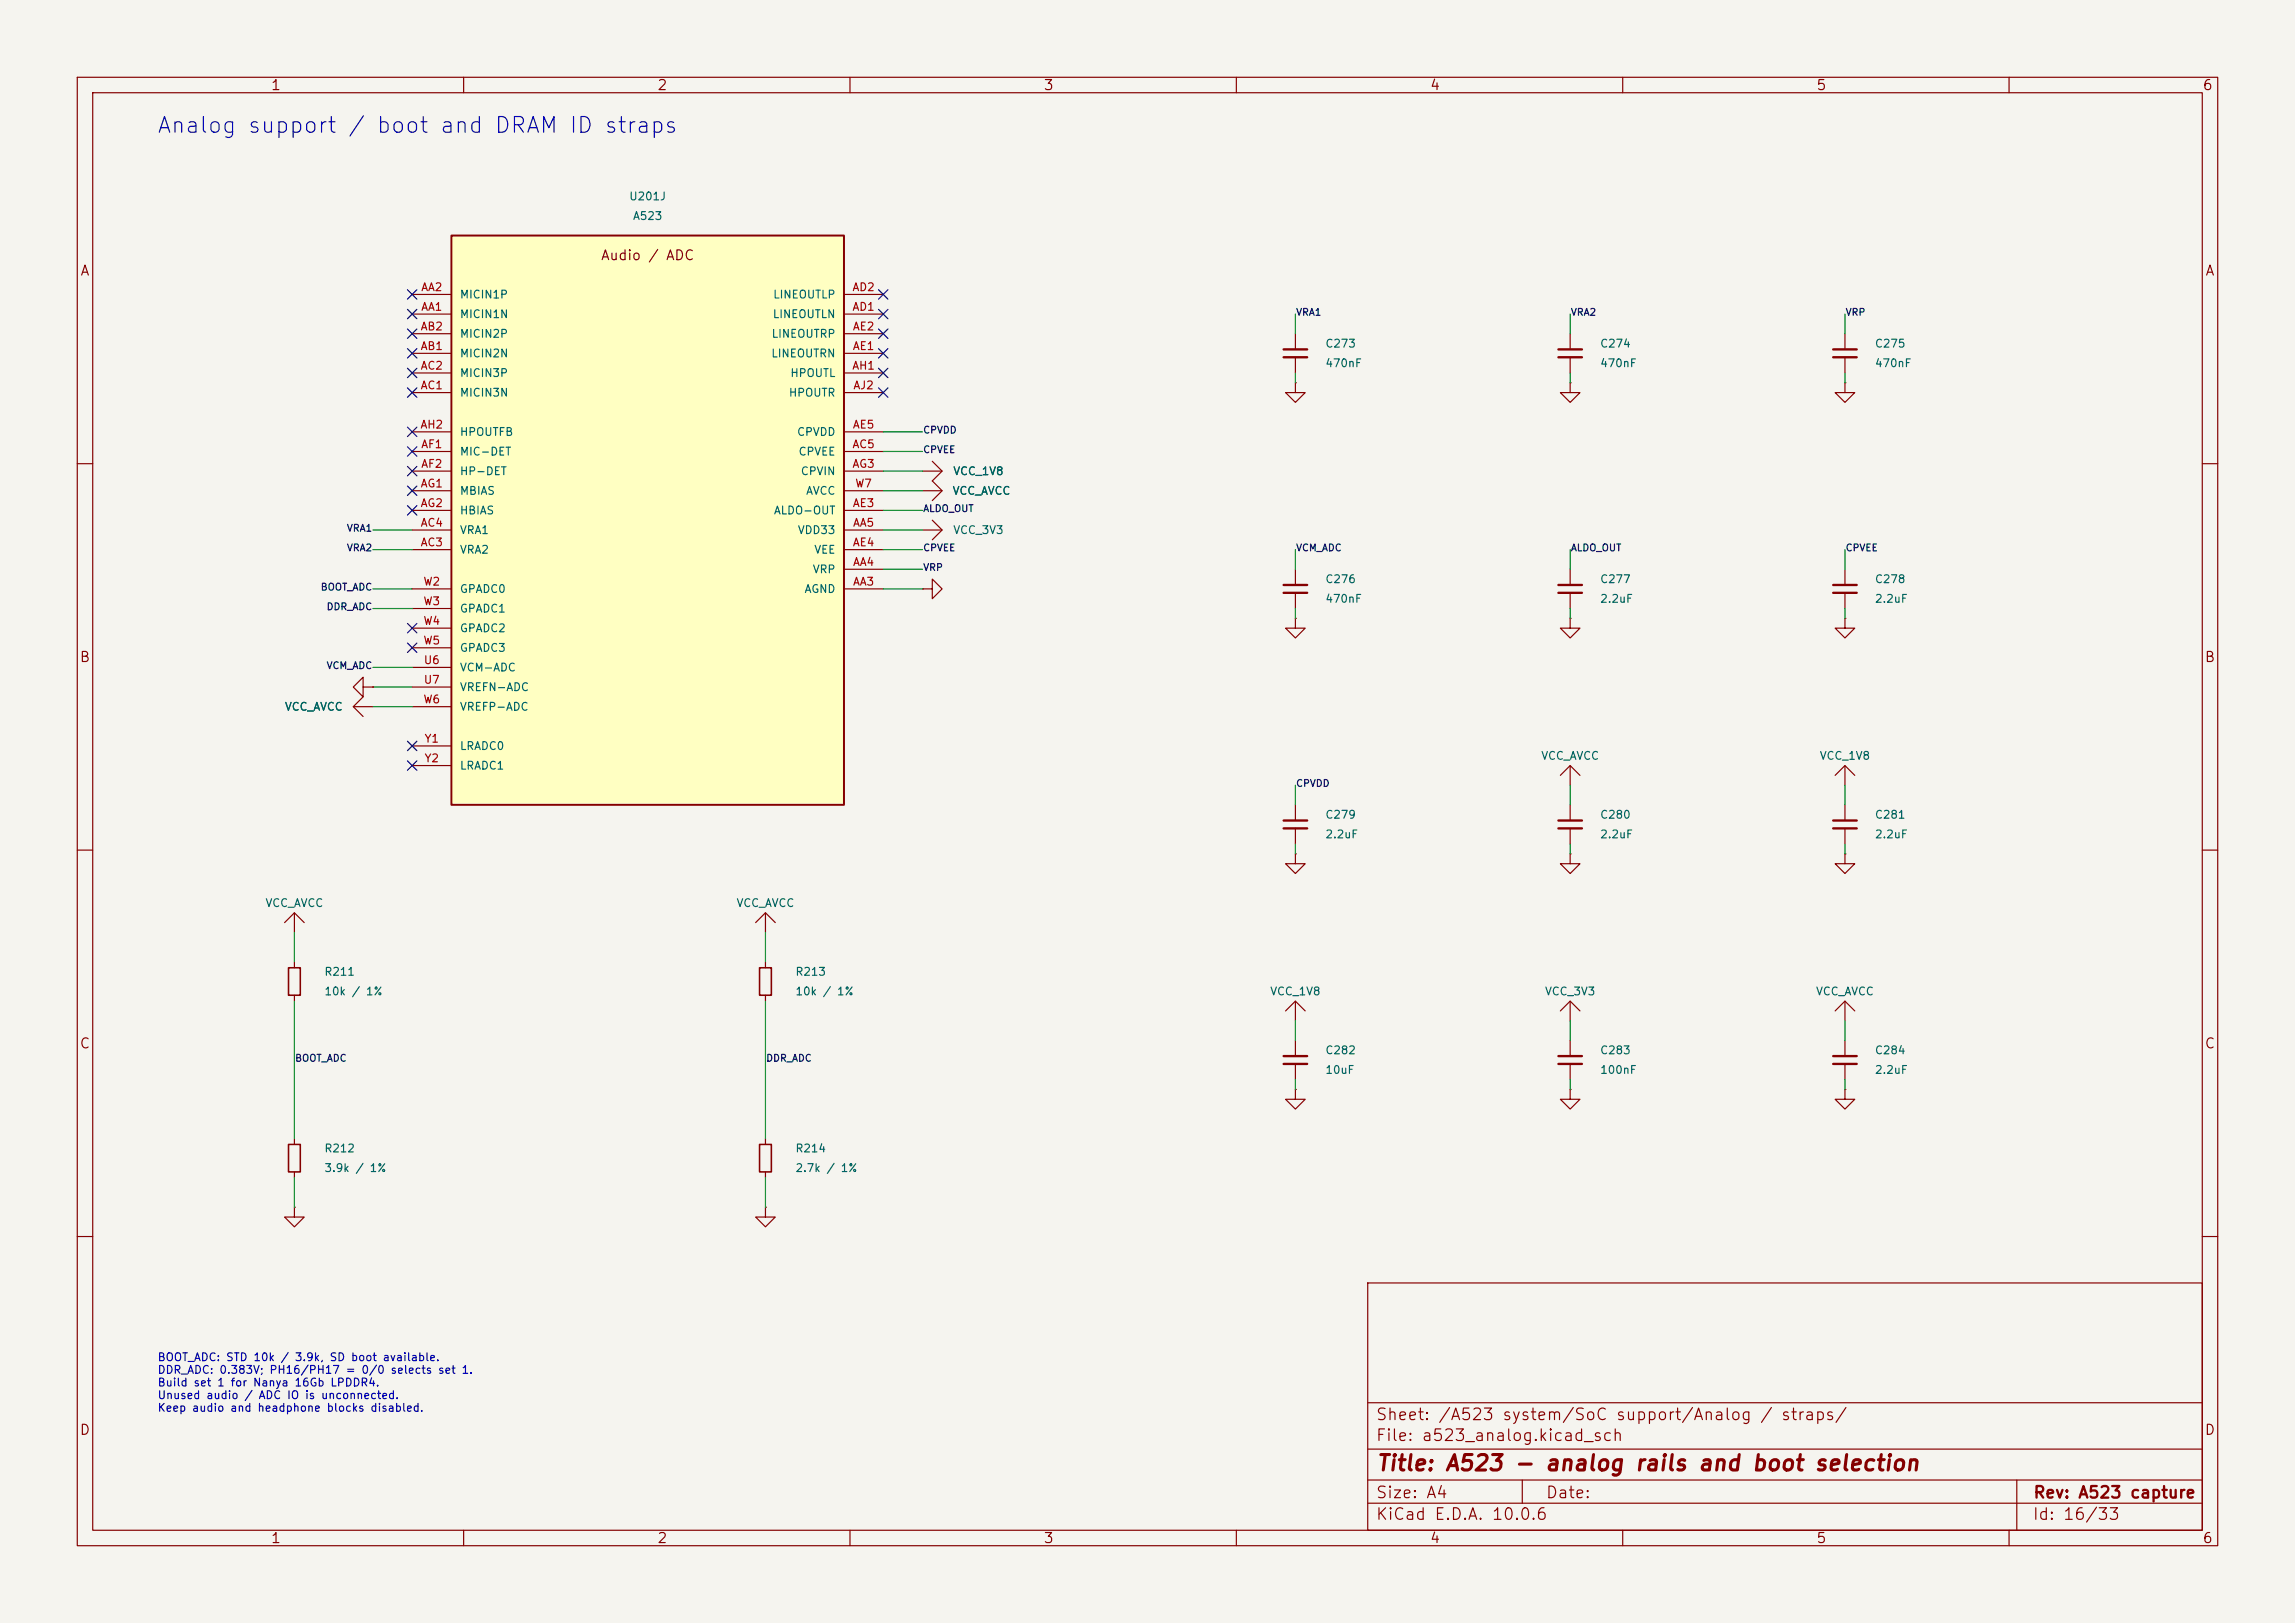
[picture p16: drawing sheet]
<svg xmlns="http://www.w3.org/2000/svg" width="297mm" height="210mm" viewBox="0 0 297 210" stroke-linecap="round" stroke-linejoin="round" font-family="sans-serif">
<defs><g id="words">
<text font-size="2" fill="#0000c2" x="20.2" y="17.7">Analog support / boot and DRAM ID straps</text>
<text font-size="2" fill="#840000" x="178" y="190.8">Title: A523 - analog rails and boot selection</text>
<g font-size="1.5" fill="#840000">
<text x="178" y="184.1">Sheet: /A523 system/SoC support/Analog / straps/</text>
<text x="178" y="186.8">File: a523_analog.kicad_sch</text>
<text x="178" y="197">KiCad E.D.A. 10.0.6</text>
<text x="178" y="194.2">Size: A4</text>
<text x="200" y="194.2">Date:</text>
<text x="263" y="197">Id: 16/33</text>
<text x="263" y="194.2">Rev: A523 capture</text>
</g>
<g font-size="1.3" fill="#840000">
<text x="35" y="12">1</text>
<text x="85" y="12">2</text>
<text x="135" y="12">3</text>
<text x="185" y="12">4</text>
<text x="235" y="12">5</text>
<text x="285" y="12">6</text>
<text x="10.3" y="36">A</text>
<text x="77.7" y="34">Audio / ADC</text>
<text x="285.3" y="36">A</text>
<text x="10.2" y="86">B</text>
<text x="285.2" y="86">B</text>
<text x="10.2" y="136">C</text>
<text x="285.2" y="136">C</text>
<text x="10.2" y="186">D</text>
<text x="285.2" y="186">D</text>
<text x="35" y="200">1</text>
<text x="85" y="200">2</text>
<text x="135" y="200">3</text>
<text x="185" y="200">4</text>
<text x="235" y="200">5</text>
<text x="285" y="200">6</text>
</g>
<g font-size="1" fill="#006464">
<text x="81.3" y="26.2">U201J</text>
<text x="81.8" y="28.7">A523</text>
<text x="59.4" y="41.4">MICIN1N</text>
<text x="59.4" y="38.9">MICIN1P</text>
<text x="99.9" y="41.4">LINEOUTLN</text>
<text x="100" y="38.9">LINEOUTLP</text>
<text x="59.4" y="46.5">MICIN2N</text>
<text x="59.4" y="43.9">MICIN2P</text>
<text x="99.7" y="46.5">LINEOUTRN</text>
<text x="99.8" y="43.9">LINEOUTRP</text>
<text x="171.4" y="45.2">C273</text>
<text x="171.4" y="47.8">470nF</text>
<text x="207" y="45.2">C274</text>
<text x="207" y="47.8">470nF</text>
<text x="242.6" y="45.2">C275</text>
<text x="242.6" y="47.8">470nF</text>
<text x="59.4" y="51.6">MICIN3N</text>
<text x="59.4" y="49">MICIN3P</text>
<text x="102" y="51.6">HPOUTR</text>
<text x="102.2" y="49">HPOUTL</text>
<text x="59.4" y="59.2">MIC-DET</text>
<text x="59.4" y="56.6">HPOUTFB</text>
<text x="103.1" y="56.6">CPVDD</text>
<text x="103.3" y="59.2">CPVEE</text>
<text x="59.4" y="61.7">HP-DET</text>
<text x="59.4" y="64.3">MBIAS</text>
<text x="103.6" y="61.7">CPVIN</text>
<text x="104.2" y="64.3">AVCC</text>
<text x="123.2" y="64.3">VCC_AVCC</text>
<text x="123.3" y="61.7">VCC_1V8</text>
<text x="59.4" y="71.9">VRA2</text>
<text x="59.4" y="69.3">VRA1</text>
<text x="59.4" y="66.8">HBIAS</text>
<text x="100.1" y="66.8">ALDO-OUT</text>
<text x="103.2" y="69.3">VDD33</text>
<text x="105.3" y="71.9">VEE</text>
<text x="123.3" y="69.3">VCC_3V3</text>
<text x="59.4" y="77">GPADC0</text>
<text x="104" y="77">AGND</text>
<text x="105.1" y="74.4">VRP</text>
<text x="171.4" y="75.7">C276</text>
<text x="207" y="75.7">C277</text>
<text x="242.6" y="75.7">C278</text>
<text x="59.4" y="79.5">GPADC1</text>
<text x="59.4" y="82">GPADC2</text>
<text x="171.4" y="78.2">470nF</text>
<text x="207" y="78.2">2.2uF</text>
<text x="242.6" y="78.2">2.2uF</text>
<text x="59.4" y="87.1">VCM-ADC</text>
<text x="59.4" y="89.7">VREFN-ADC</text>
<text x="59.4" y="84.6">GPADC3</text>
<text x="36.8" y="92.2">VCC_AVCC</text>
<text x="59.4" y="92.2">VREFP-ADC</text>
<text x="59.4" y="97.3">LRADC0</text>
<text x="59.4" y="99.8">LRADC1</text>
<text x="199.4" y="98.6">VCC_AVCC</text>
<text x="235.4" y="98.6">VCC_1V8</text>
<text x="171.4" y="106.2">C279</text>
<text x="207" y="106.2">C280</text>
<text x="242.6" y="106.2">C281</text>
<text x="171.4" y="108.7">2.2uF</text>
<text x="207" y="108.7">2.2uF</text>
<text x="242.6" y="108.7">2.2uF</text>
<text x="34.3" y="117.6">VCC_AVCC</text>
<text x="95.2" y="117.6">VCC_AVCC</text>
<text x="41.9" y="126.5">R211</text>
<text x="41.9" y="129">10k / 1%</text>
<text x="102.9" y="126.5">R213</text>
<text x="102.9" y="129">10k / 1%</text>
<text x="164.3" y="129">VCC_1V8</text>
<text x="199.9" y="129">VCC_3V3</text>
<text x="234.9" y="129">VCC_AVCC</text>
<text x="171.4" y="136.7">C282</text>
<text x="207" y="136.7">C283</text>
<text x="242.6" y="136.7">C284</text>
<text x="171.4" y="139.2">10uF</text>
<text x="207" y="139.2">100nF</text>
<text x="242.6" y="139.2">2.2uF</text>
<text x="41.9" y="149.4">R212</text>
<text x="102.9" y="149.4">R214</text>
<text x="41.9" y="151.9">3.9k / 1%</text>
<text x="102.9" y="151.9">2.7k / 1%</text>
</g>
<g font-size="1" fill="#a90000">
<text x="54.4" y="40.5">AA1</text>
<text x="54.4" y="37.9">AA2</text>
<text x="110.2" y="40.5">AD1</text>
<text x="110.2" y="37.9">AD2</text>
<text x="54.4" y="45.5">AB1</text>
<text x="54.4" y="43">AB2</text>
<text x="110.3" y="45.5">AE1</text>
<text x="110.3" y="43">AE2</text>
<text x="54.4" y="50.6">AC1</text>
<text x="54.4" y="48.1">AC2</text>
<text x="110.2" y="48.1">AH1</text>
<text x="110.4" y="50.6">AJ2</text>
<text x="54.3" y="55.7">AH2</text>
<text x="54.4" y="58.2">AF1</text>
<text x="110.2" y="58.2">AC5</text>
<text x="110.3" y="55.7">AE5</text>
<text x="54.4" y="63.3">AG1</text>
<text x="54.4" y="65.9">AG2</text>
<text x="54.4" y="60.8">AF2</text>
<text x="110.2" y="60.8">AG3</text>
<text x="110.3" y="65.9">AE3</text>
<text x="110.6" y="63.3">W7</text>
<text x="54.4" y="70.9">AC3</text>
<text x="54.4" y="68.4">AC4</text>
<text x="110.3" y="70.9">AE4</text>
<text x="110.3" y="68.4">AA5</text>
<text x="54.7" y="76">W2</text>
<text x="110.3" y="76">AA3</text>
<text x="110.3" y="73.5">AA4</text>
<text x="54.7" y="78.6">W3</text>
<text x="54.7" y="81.1">W4</text>
<text x="54.7" y="83.6">W5</text>
<text x="54.8" y="86.2">U6</text>
<text x="54.8" y="88.7">U7</text>
<text x="54.7" y="91.3">W6</text>
<text x="54.9" y="96.3">Y1</text>
<text x="54.9" y="98.9">Y2</text>
</g>
<g font-size="1" fill="#0000c2">
<text x="20.3" y="176.4">BOOT_ADC: STD 10k / 3.9k, SD boot available.</text>
<text x="20.3" y="178">DDR_ADC: 0.383V; PH16/PH17 = 0/0 selects set 1.</text>
<text x="20.3" y="179.6">Build set 1 for Nanya 16Gb LPDDR4.</text>
<text x="20.3" y="181.3">Unused audio / ADC IO is unconnected.</text>
<text x="20.3" y="182.9">Keep audio and headphone blocks disabled.</text>
</g>
<g font-size=".9" fill="#0f0f0f">
<text x="167.7" y="41.1">VRA1</text>
<text x="203.2" y="41.1">VRA2</text>
<text x="238.8" y="41.1">VRP</text>
<text x="119.4" y="56.3">CPVDD</text>
<text x="119.4" y="58.8">CPVEE</text>
<text x="44.8" y="69">VRA1</text>
<text x="44.8" y="71.5">VRA2</text>
<text x="119.4" y="66.5">ALDO_OUT</text>
<text x="119.4" y="71.5">CPVEE</text>
<text x="167.7" y="71.5">VCM_ADC</text>
<text x="203.2" y="71.5">ALDO_OUT</text>
<text x="238.8" y="71.5">CPVEE</text>
<text x="41.4" y="76.6">BOOT_ADC</text>
<text x="119.4" y="74.1">VRP</text>
<text x="42.2" y="79.2">DDR_ADC</text>
<text x="42.2" y="86.8">VCM_ADC</text>
<text x="167.7" y="102">CPVDD</text>
<text x="38.1" y="137.6">BOOT_ADC</text>
<text x="99.1" y="137.6">DDR_ADC</text>
</g>
</g></defs>
<path d="M0 0h297v210h-297z" fill="#f5f4ef" stroke="#f5f4ef" stroke-width=".13"/>
<g fill="none" stroke="#840000" stroke-width=".15">
<path d="M10 10h277v190h-277zM12 12h273v186h-273zM60 10v2M110 10v2M160 10v2M210 10v2M260 10v2M10 60h2M167.6 73.7v2M167.6 76.7v2M238.8 73.7v2M238.8 76.7v2"/>
<path d="M285 60h2M10 110h2M285 110h2M10 160h2M177 166h108v32h-108zM285 160h2M60 198v2M110 198v2M160 198v2M177 194.5h108M177 191.5h108M177 187.5h108"/>
<path d="M177 181.5h108M197 191.5v3M210 198v2M260 198v2M261 191.5v6.5"/>
</g>
<path d="M166.1 75.7h3.1M166.1 76.7h3.1M237.2 75.7h3.1M237.2 76.7h3.1" fill="none" stroke="#840000" stroke-width=".3"/>
<path d="M58.4 30.5h50.8v73.6h-50.8z" fill="#ffffc2"/>
<path d="M58.4 30.5h50.8v73.6h-50.8z" fill="none" stroke="#840000" stroke-width=".25"/>
<g fill="none" stroke="#840000" stroke-width=".15">
<path d="M53.3 38.1h5.1M109.2 38.1h5.1M53.3 40.6h5.1M53.3 45.7h5.1M53.3 43.2h5.1M53.3 50.8h5.1M53.3 48.3h5.1M53.3 58.4h5.1M53.3 55.9h5.1M109.2 40.6h5.1M109.2 45.7h5.1M109.2 43.2h5.1"/>
<path d="M109.2 50.8h5.1M109.2 48.3h5.1M109.2 58.4h5.1M109.2 55.9h5.1M120.6 59.7l1.3 1.3-1.3 1.2 1.3 1.3-1.3 1.3M167.6 49.5v1.3h1.3l-1.3 1.3-1.2-1.3h1.2M167.6 49.5h.1M167.6 43.2v2M167.6 46.2v2.1M203.2 49.5v1.3h1.3l-1.3 1.3-1.3-1.3h1.3M203.2 49.5h.1M203.2 43.2v2"/>
<path d="M203.2 46.2v2.1M238.8 49.5v1.3h1.2l-1.2 1.3-1.3-1.3h1.3M238.8 49.5h.1M238.8 43.2v2M238.8 46.2v2.1M53.3 76.2h5.1M53.3 68.6h5.1M53.3 71.1h5.1M53.3 66h5.1M53.3 61h5.1M53.3 63.5h5.1M53.3 78.7h5.1"/>
<path d="M109.2 76.2h5.1M109.2 73.7h5.1M109.2 68.6h5.1M109.2 71.1h5.1M109.2 66h5.1M109.2 61h5.1M109.2 63.5h5.1M119.4 76.2h1.2v-1.3l1.3 1.3-1.3 1.3v-1.3M119.4 76.2h.1M119.4 68.6h2.5M119.4 61h2.5M119.4 63.5h2.5"/>
<path d="M120.6 67.3l1.3 1.3-1.3 1.3M203.2 73.7v2M203.2 76.7v2M45.7 91.4h2.6M47 88.9v-1.3l-1.3 1.3 1.3 1.3v-1.3h1.3M47 90.2l-1.3 1.2 1.3 1.3M48.3 88.9h.1M53.3 86.4h5.1M53.3 88.9h5.1M53.3 81.3h5.1M53.3 83.8h5.1M53.3 91.4h5.1"/>
<path d="M53.3 96.5h5.1M53.3 99.1h5.1M167.6 80v1.3h1.3l-1.3 1.3-1.2-1.3h1.2M167.6 80h.1M203.2 80v1.3h1.3l-1.3 1.3-1.3-1.3h1.3M203.2 80h.1M203.2 99.1v2.5M238.8 80v1.3h1.2l-1.2 1.3-1.3-1.3h1.3M238.8 80h.1M238.8 99.1v2.5M36.8 119.4l1.3-1.3 1.3 1.3M38.1 118.1v2.6"/>
<path d="M97.8 119.4l1.3-1.3 1.2 1.3M99.1 118.1v2.6M167.6 110.5v1.3h1.3l-1.3 1.2-1.2-1.2h1.2M167.6 110.5h.1M167.6 104.1v2.1M167.6 107.2v2M201.9 100.3l1.3-1.2 1.3 1.2M203.2 110.5v1.3h1.3l-1.3 1.2-1.3-1.2h1.3M203.2 110.5h.1M203.2 104.1v2.1M203.2 107.2v2M237.5 100.3l1.3-1.2 1.2 1.2"/>
<path d="M238.8 110.5v1.3h1.2l-1.2 1.2-1.3-1.2h1.3M238.8 110.5h.1M238.8 104.1v2.1M238.8 107.2v2M38.1 124.5v.7M38.1 128.8v.7M99.1 124.5v.7M99.1 128.8v.7M166.4 130.8l1.2-1.3 1.3 1.3M167.6 129.5v2.6M167.6 134.6v2.1M167.6 137.7v2"/>
<path d="M201.9 130.8l1.3-1.3 1.3 1.3M203.2 129.5v2.6M203.2 134.6v2.1M203.2 137.7v2M237.5 130.8l1.3-1.3 1.2 1.3M238.8 129.5v2.6M238.8 134.6v2.1M238.8 137.7v2M38.1 156.2v1.3h1.3l-1.3 1.3-1.3-1.3h1.3M38.1 156.2h.1M38.1 147.3v.8M38.1 151.6v.8"/>
<path d="M99.1 156.2v1.3h1.2l-1.2 1.3-1.3-1.3h1.3M99.1 156.2h.1M99.1 147.3v.8M99.1 151.6v.8M167.6 141v1.2h1.3l-1.3 1.3-1.2-1.3h1.2M167.6 141h.1M203.2 141v1.2h1.3l-1.3 1.3-1.3-1.3h1.3M203.2 141h.1M238.8 141v1.2h1.2l-1.2 1.3-1.3-1.3h1.3M238.8 141h.1"/>
</g>
<g fill="none" stroke="#840000" stroke-width=".3">
<path d="M166.1 45.2h3.1M166.1 46.2h3.1M201.7 45.2h3M201.7 46.2h3M237.2 45.2h3.1M237.2 46.2h3.1M201.7 75.7h3M201.7 76.7h3M166.1 106.2h3.1M166.1 107.2h3.1M201.7 106.2h3M201.7 107.2h3"/>
<path d="M237.2 106.2h3.1M237.2 107.2h3.1M166.1 136.7h3.1M166.1 137.7h3.1M201.7 136.7h3M201.7 137.7h3M237.2 136.7h3.1M237.2 137.7h3.1"/>
</g>
<path d="M37.3 125.2h1.6v3.6h-1.6zM98.3 125.2h1.5v3.6h-1.5zM37.3 148.1h1.6v3.5h-1.6zM98.3 148.1h1.5v3.5h-1.5z" fill="none" stroke="#840000" stroke-width=".2"/>
<g fill="none" stroke="#009600" stroke-width=".15">
<path d="M114.3 58.4h5.1M114.3 55.9h5.1M167.6 40.6v2.6M167.6 48.3v1.2M203.2 40.6v2.6M203.2 48.3v1.2M238.8 40.6v2.6M238.8 48.3v1.2M48.3 68.6h5M48.3 71.1h5M48.3 76.2h5M48.3 78.7h5"/>
<path d="M114.3 68.6h5.1M114.3 71.1h5.1M114.3 76.2h5.1M114.3 63.5h5.1M114.3 61h5.1M114.3 66h5.1M114.3 73.7h5.1M167.6 71.1v2.6M167.6 78.7v1.3M203.2 71.1v2.6M203.2 78.7v1.3M238.8 71.1v2.6"/>
<path d="M238.8 78.7v1.3M48.3 86.4h5M48.3 88.9h5M48.3 91.4h5M167.6 101.6v2.5M167.6 109.2v1.3M203.2 101.6v2.5M203.2 109.2v1.3M238.8 101.6v2.5M238.8 109.2v1.3M38.1 120.7v3.8M38.1 129.5v17.8"/>
<path d="M99.1 120.7v3.8M99.1 129.5v17.8M167.6 132.1v2.5M167.6 139.7v1.3M203.2 132.1v2.5M203.2 139.7v1.3M238.8 132.1v2.5M238.8 139.7v1.3M38.1 152.4v3.8M99.1 152.4v3.8"/>
</g>
<g fill="none" stroke="#000084" stroke-width=".15">
<path d="M52.7 37.5l1.2 1.2M53.9 37.5l-1.2 1.2M113.7 37.5l1.2 1.2M114.9 37.5l-1.2 1.2M52.7 57.8l1.2 1.2M52.7 40l1.2 1.2M52.7 42.6l1.2 1.2M52.7 45.1l1.2 1.2M52.7 50.2l1.2 1.2M52.7 55.3l1.2 1.2M52.7 47.7l1.2 1.2M53.9 57.8l-1.2 1.2"/>
<path d="M53.9 40l-1.2 1.2M53.9 42.6l-1.2 1.2M53.9 45.1l-1.2 1.2M53.9 50.2l-1.2 1.2M53.9 55.3l-1.2 1.2M53.9 47.7l-1.2 1.2M113.7 50.2l1.2 1.2M113.7 45.1l1.2 1.2M113.7 40l1.2 1.2M113.7 47.7l1.2 1.2M113.7 42.6l1.2 1.2M114.9 50.2l-1.2 1.2"/>
<path d="M114.9 45.1l-1.2 1.2M114.9 40l-1.2 1.2M114.9 47.7l-1.2 1.2M114.9 42.6l-1.2 1.2M52.7 62.9l1.2 1.2M52.7 65.4l1.2 1.2M52.7 60.4l1.2 1.2M53.9 62.9l-1.2 1.2M53.9 65.4l-1.2 1.2M53.9 60.4l-1.2 1.2M52.7 80.7l1.2 1.2M52.7 83.2l1.2 1.2"/>
<path d="M52.7 98.5l1.2 1.2M52.7 95.9l1.2 1.2M53.9 80.7l-1.2 1.2M53.9 83.2l-1.2 1.2M53.9 98.5l-1.2 1.2M53.9 95.9l-1.2 1.2"/>
</g>
<use href="#words"/>
</svg>
